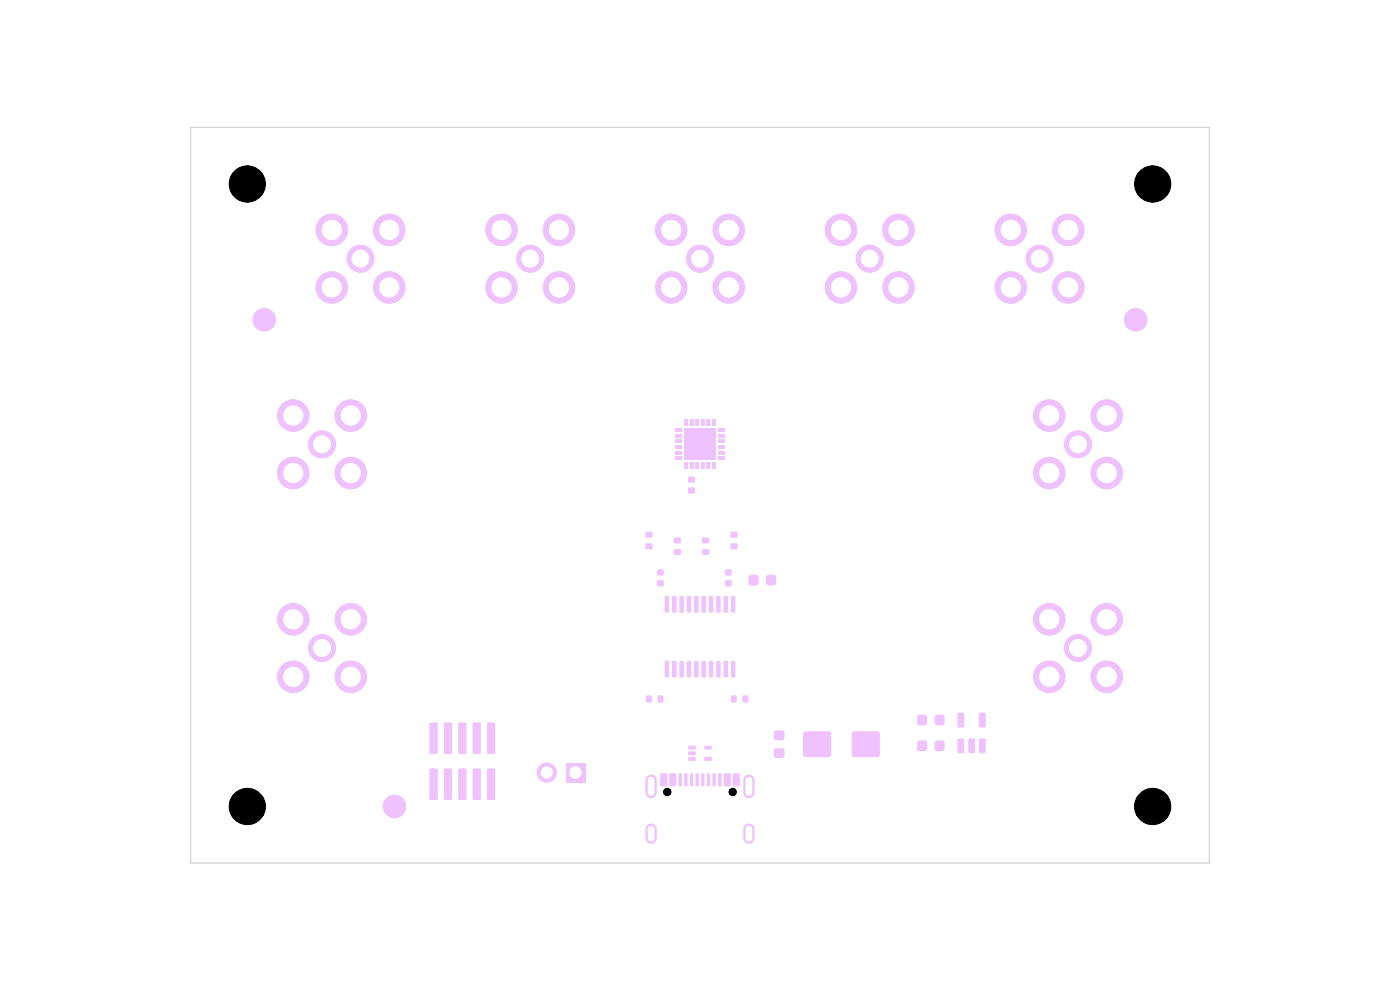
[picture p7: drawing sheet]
<svg xmlns="http://www.w3.org/2000/svg" width="297mm" height="210mm" viewBox="0 0 297 210" stroke-linecap="round" stroke-linejoin="round" font-family="sans-serif">
<g fill="#efc1ff">
<path d="M198.4 151.8l.4-.2h1.1l.4 .2 .1 .3v1.2l-.1 .4-.4 .2h-1.1l-.4-.2-.1-.4v-1.2z"/>
<path d="M194.7 151.8l.4-.2h1.1l.3 .2 .2 .3v1.2l-.2 .4-.3 .2h-1.1l-.4-.2-.2-.4v-1.2z"/>
<path d="M137.1 147.6h1.1v1.3h-1.1z"/>
<path d="M139.6 147.6h1.1v1.3h-1.1z"/>
<path d="M146 158.2h1.5l.1 .7-.2 .1h-1.3l-.1-.2z"/>
<path d="M146 159.4h1.5l.1 .7-.2 .1h-1.3l-.1-.2z"/>
<path d="M146 160.6h1.5l.1 .7-.2 .1h-1.3l-.1-.2z"/>
<path d="M149.5 160.6h1.4l.1 .7-.2 .1h-1.3l-.1-.2z"/>
<path d="M149.5 158.2h1.4l.1 .7-.2 .1h-1.3l-.1-.2z"/>
</g>
<circle cx="56.1" cy="67.8" r="2.4" fill="#efc1ff" stroke="#efc1ff" stroke-width=".21"/>
<g fill="#efc1ff">
<path d="M143.2 90.9h1.5v.7h-1.5z"/>
<path d="M143.2 92.1h1.5v.7h-1.5z"/>
<path d="M143.2 93.3h1.5v.7h-1.5z"/>
<path d="M143.2 94.5h1.5v.7h-1.5z"/>
<path d="M143.2 95.7h1.5v.7h-1.5z"/>
<path d="M143.2 96.9h1.5v.7h-1.5z"/>
<path d="M145.1 98.1h.8v1.4h-.8z"/>
<path d="M146.3 98.1h.8v1.4h-.8z"/>
<path d="M147.5 98.1h.8v1.4h-.8z"/>
<path d="M148.7 98.1h.8v1.4h-.8z"/>
<path d="M149.9 98.1h.8v1.4h-.8z"/>
<path d="M151.1 98.1h.8v1.4h-.8z"/>
<path d="M152.3 96.9h1.5v.7h-1.5z"/>
<path d="M152.3 95.7h1.5v.7h-1.5z"/>
<path d="M152.3 94.5h1.5v.7h-1.5z"/>
<path d="M152.3 93.3h1.5v.7h-1.5z"/>
<path d="M152.3 92.1h1.5v.7h-1.5z"/>
<path d="M152.3 90.9h1.5v.7h-1.5z"/>
<path d="M151.1 89h.8v1.4h-.8z"/>
<path d="M149.9 89h.8v1.4h-.8z"/>
<path d="M148.7 89h.8v1.4h-.8z"/>
<path d="M147.5 89h.8v1.4h-.8z"/>
<path d="M146.3 89h.8v1.4h-.8z"/>
<path d="M145.1 89h.8v1.4h-.8z"/>
<path d="M145.2 91h6.6v6.6h-6.6z"/>
</g>
<g fill="#efc1ff" stroke="#efc1ff" stroke-width=".21">
<circle cx="220.5" cy="54.9" r="2.88"/>
<circle cx="226.6" cy="61" r="3.4"/>
<circle cx="214.4" cy="61" r="3.4"/>
<circle cx="226.6" cy="48.8" r="3.4"/>
<circle cx="214.4" cy="48.8" r="3.4"/>
<circle cx="141.6" cy="168" r=".78"/>
<circle cx="155.4" cy="168" r=".78"/>
</g>
<g fill="#efc1ff">
<path d="M140.2 164.2l1-.2 .3 .3v2.1l-.2 .4h-.8l-.4-.2z"/>
<path d="M142.1 164.2l1-.2 .3 .3 .1 2.1-.3 .4h-.8l-.4-.2z"/>
<path d="M145.2 164.1l.5-.1 .2 .2v2.4l-.2 .2h-.4l-.2-.2z"/>
<path d="M147.6 164.1l.5-.1 .2 .2v2.4l-.2 .2h-.4l-.2-.2z"/>
<path d="M148.8 164.1l.5-.1 .2 .2v2.4l-.2 .2h-.4l-.2-.2z"/>
<path d="M151.2 164.1l.5-.1 .2 .2v2.4l-.2 .2h-.4l-.2-.2z"/>
<path d="M153.6 164.2l1-.2 .4 .3v2.1l-.2 .4h-.9l-.3-.2z"/>
<path d="M155.6 164.2l.9-.2 .4 .3v2.1l-.2 .4h-.9l-.3-.2z"/>
<path d="M152.4 164.1l.5-.1 .2 .2v2.4l-.2 .2h-.4l-.2-.2z"/>
<path d="M150 164.1l.5-.1 .2 .2v2.4l-.2 .2h-.4l-.2-.2z"/>
<path d="M146.4 164.1l.5-.1 .2 .2v2.4l-.2 .2h-.4l-.2-.2z"/>
<path d="M144 164.1l.5-.1 .2 .2v2.4l-.2 .2h-.4l-.2-.2z"/>
</g>
<path d="M138.1 165.5v2.6M138.1 175.9v1.9M158.9 165.5v2.6M158.9 175.9v1.9" fill="none" stroke="#efc1ff" stroke-width="2.4"/>
<g fill="#efc1ff">
<path d="M198.4 157.2l.4-.1h1.1l.4 .1 .1 .4v1.2l-.1 .4-.4 .2h-1.1l-.4-.2-.1-.4v-1.2z"/>
<path d="M194.7 157.2l.4-.1h1.1l.3 .1 .2 .4v1.2l-.2 .4-.3 .2h-1.1l-.4-.2-.2-.4v-1.2z"/>
</g>
<g fill="#efc1ff" stroke="#efc1ff" stroke-width=".21">
<circle cx="228.7" cy="94.3" r="2.88"/>
<circle cx="222.6" cy="100.3" r="3.4"/>
<circle cx="222.6" cy="88.2" r="3.4"/>
<circle cx="234.8" cy="100.3" r="3.4"/>
<circle cx="234.8" cy="88.2" r="3.4"/>
</g>
<g fill="#efc1ff">
<path d="M155 115.3h1.4v1.1h-1.4z"/>
<path d="M155 112.9h1.4v1.1h-1.4z"/>
<path d="M153.9 123.2h1.2v1.1h-1.2z"/>
<path d="M153.9 120.9h1.2v1.1h-1.2z"/>
<path d="M139.5 123.2h1.2v1.1h-1.2z"/>
<path d="M139.5 120.9h1.2v1.1h-1.2z"/>
<path d="M203.2 156.7l1-.1 .3 .2 .1 2.6-.3 .4h-.8l-.4-.2z"/>
<path d="M205.5 156.7l1-.1 .3 .2v2.6l-.2 .4h-.8l-.4-.2z"/>
<path d="M207.8 156.7l1-.1 .3 .2v2.6l-.2 .4h-.9l-.3-.2z"/>
<path d="M207.8 151.3l1-.1 .3 .2v2.6l-.2 .3h-.9l-.3-.2z"/>
<path d="M203.2 151.3l1-.1 .3 .2 .1 2.6-.3 .3h-.8l-.4-.2z"/>
<path d="M162.6 122.1l.4-.2h1.1l.4 .2 .1 .4v1.2l-.1 .3-.4 .2h-1.1l-.4-.2-.1-.3v-1.2z"/>
<path d="M158.9 122.1l.4-.2h1.1l.4 .2 .1 .4v1.2l-.1 .3-.4 .2h-1.1l-.4-.2-.1-.3v-1.2z"/>
</g>
<g fill="#efc1ff" stroke="#efc1ff" stroke-width=".21">
<circle cx="68.3" cy="137.5" r="2.88"/>
<circle cx="74.4" cy="131.4" r="3.4"/>
<circle cx="74.4" cy="143.6" r="3.4"/>
<circle cx="62.2" cy="131.4" r="3.4"/>
<circle cx="62.2" cy="143.6" r="3.4"/>
</g>
<g fill="#efc1ff">
<path d="M149 114.1h1.4v1.1h-1.4z"/>
<path d="M149 116.5h1.4v1.1h-1.4z"/>
</g>
<g fill="#efc1ff" stroke="#efc1ff" stroke-width=".21">
<circle cx="68.3" cy="94.3" r="2.88"/>
<circle cx="74.4" cy="88.2" r="3.4"/>
<circle cx="74.4" cy="100.3" r="3.4"/>
<circle cx="62.2" cy="88.2" r="3.4"/>
<circle cx="62.2" cy="100.3" r="3.4"/>
<circle cx="244.5" cy="171.1" r="3.8"/>
</g>
<g fill="#efc1ff">
<path d="M143 114.1h1.4v1.1h-1.4z"/>
<path d="M143 116.5h1.4v1.1h-1.4z"/>
<path d="M120.1 161.8h4v4.1h-4z"/>
</g>
<g fill="#efc1ff" stroke="#efc1ff" stroke-width=".21">
<circle cx="116" cy="163.9" r="2.04"/>
<circle cx="244.5" cy="39" r="3.8"/>
<circle cx="52.5" cy="39" r="3.8"/>
<circle cx="148.5" cy="54.9" r="2.88"/>
<circle cx="154.6" cy="61" r="3.4"/>
<circle cx="142.4" cy="61" r="3.4"/>
<circle cx="154.6" cy="48.8" r="3.4"/>
<circle cx="142.4" cy="48.8" r="3.4"/>
<circle cx="83.7" cy="171.1" r="2.4"/>
<circle cx="228.7" cy="137.5" r="2.88"/>
<circle cx="222.6" cy="143.6" r="3.4"/>
<circle cx="222.6" cy="131.4" r="3.4"/>
<circle cx="234.8" cy="143.6" r="3.4"/>
<circle cx="234.8" cy="131.4" r="3.4"/>
</g>
<g fill="#efc1ff">
<path d="M155.1 126.5l.7-.1 .2 .2v3.1l-.1 .2-.6 .1-.2-.2z"/>
<path d="M153.6 126.5l.6-.1 .2 .2v3.1l-.1 .2-.6 .1-.2-.2z"/>
<path d="M152 126.5l.6-.1 .3 .2v3.1l-.2 .2-.5 .1-.3-.2z"/>
<path d="M150.4 126.5l.7-.1 .2 .2v3.1l-.1 .2-.6 .1-.2-.2z"/>
<path d="M148.9 126.5l.6-.1 .2 .2 .1 3.1-.2 .2-.6 .1-.2-.2z"/>
<path d="M147.3 126.5l.7-.1 .2 .2v3.1l-.1 .2-.6 .1-.2-.2z"/>
<path d="M145.8 126.5l.6-.1 .2 .2v3.1l-.1 .2-.6 .1-.2-.2z"/>
<path d="M144.2 126.5l.6-.1 .3 .2v3.1l-.2 .2-.5 .1-.3-.2z"/>
<path d="M142.6 126.5l.7-.1 .2 .2v3.1l-.1 .2-.6 .1-.2-.2z"/>
<path d="M141.1 126.5l.6-.1 .2 .2 .1 3.1-.2 .2-.6 .1-.2-.2z"/>
<path d="M141.1 140.2h.6l.2 .1 .1 3.2-.2 .2h-.6l-.2-.1z"/>
<path d="M142.6 140.2h.7l.2 .1v3.2l-.1 .2h-.6l-.2-.1z"/>
<path d="M144.2 140.2h.6l.3 .1v3.2l-.2 .2h-.5l-.3-.1z"/>
<path d="M145.8 140.2h.6l.2 .1v3.2l-.1 .2h-.6l-.2-.1z"/>
<path d="M147.3 140.2h.7l.2 .1v3.2l-.1 .2h-.6l-.2-.1z"/>
<path d="M148.9 140.2h.6l.2 .1 .1 3.2-.2 .2h-.6l-.2-.1z"/>
<path d="M150.4 140.2h.7l.2 .1v3.2l-.1 .2h-.6l-.2-.1z"/>
<path d="M152 140.2h.6l.3 .1v3.2l-.2 .2h-.5l-.3-.1z"/>
<path d="M153.6 140.2h.6l.2 .1v3.2l-.1 .2h-.6l-.2-.1z"/>
<path d="M155.1 140.2h.7l.2 .1v3.2l-.1 .2h-.6l-.2-.1z"/>
</g>
<g fill="#efc1ff" stroke="#efc1ff" stroke-width=".21">
<circle cx="76.5" cy="54.9" r="2.88"/>
<circle cx="82.6" cy="61" r="3.4"/>
<circle cx="70.4" cy="61" r="3.4"/>
<circle cx="82.6" cy="48.8" r="3.4"/>
<circle cx="70.4" cy="48.8" r="3.4"/>
<circle cx="240.9" cy="67.8" r="2.4"/>
</g>
<g fill="#efc1ff">
<path d="M146.1 101.2h1.2v1.1h-1.2z"/>
<path d="M146.1 103.5h1.2v1.1h-1.2z"/>
<path d="M170.5 155.3l.4-.2h4.9a.6 .6 0 0 1 .6 .6v4.3a.6 .6 0 0 1-.6 .6h-4.9a.6 .6 0 0 1-.6-.6v-4.3z"/>
<path d="M180.8 155.3l.5-.2h4.8a.6 .6 0 0 1 .6 .6v4.3a.6 .6 0 0 1-.6 .6h-4.8a.6 .6 0 0 1-.6-.6v-4.3z"/>
<path d="M164.3 158.9l.4-.2h1.2l.4 .2 .1 .3v1.1l-.1 .4-.4 .1h-1.2l-.4-.1-.1-.4v-1.1z"/>
<path d="M164.3 155.1l.4-.2h1.2l.4 .2 .1 .4v1l-.1 .4-.4 .1h-1.2l-.4-.1-.1-.4v-1z"/>
</g>
<g fill="#efc1ff" stroke="#efc1ff" stroke-width=".21">
<circle cx="112.5" cy="54.9" r="2.88"/>
<circle cx="118.6" cy="61" r="3.4"/>
<circle cx="106.4" cy="61" r="3.4"/>
<circle cx="118.6" cy="48.8" r="3.4"/>
<circle cx="106.4" cy="48.8" r="3.4"/>
<circle cx="52.5" cy="171.1" r="3.8"/>
</g>
<g fill="#efc1ff">
<path d="M155.1 147.6h1.1v1.3h-1.1z"/>
<path d="M157.6 147.6h1.1v1.3h-1.1z"/>
<path d="M91.2 163.1l1.4-.1 .3 .2v6.2l-.2 .3h-1.3l-.3-.2z"/>
<path d="M91.2 153.3l1.4-.1 .3 .2v6.3l-.2 .2h-1.3l-.3-.1z"/>
<path d="M94.2 163.1l1.5-.1 .2 .2v6.2l-.1 .3h-1.4l-.2-.2z"/>
<path d="M94.2 153.3l1.5-.1 .2 .2v6.3l-.1 .2h-1.4l-.2-.1z"/>
<path d="M97.3 163.1l1.4-.1 .3 .2v6.2l-.2 .3h-1.3l-.3-.2z"/>
<path d="M97.3 153.3l1.4-.1 .3 .2v6.3l-.2 .2h-1.3l-.3-.1z"/>
<path d="M100.3 163.1l1.5-.1 .2 .2v6.2l-.1 .3h-1.4l-.2-.2z"/>
<path d="M100.3 153.3l1.5-.1 .2 .2v6.3l-.1 .2h-1.4l-.2-.1z"/>
<path d="M103.4 163.1l1.4-.1 .2 .2 .1 6.2-.2 .3h-1.3l-.3-.2z"/>
<path d="M103.4 153.3l1.4-.1 .2 .2 .1 6.3-.2 .2h-1.3l-.3-.1z"/>
<path d="M137 112.9h1.4v1.1h-1.4z"/>
<path d="M137 115.3h1.4v1.1h-1.4z"/>
</g>
<g fill="#efc1ff" stroke="#efc1ff" stroke-width=".21">
<circle cx="184.5" cy="54.9" r="2.88"/>
<circle cx="190.6" cy="61" r="3.4"/>
<circle cx="178.4" cy="61" r="3.4"/>
<circle cx="190.6" cy="48.8" r="3.4"/>
<circle cx="178.4" cy="48.8" r="3.4"/>
</g>
<path d="M40.5 27h216v156.1h-216z" fill="none" stroke="#d0d2cd" stroke-width=".24"/>
<g fill="#fff" stroke="#fff" stroke-width=".21">
<circle cx="220.5" cy="54.9" r="1.8"/>
<circle cx="226.6" cy="61" r="2.04"/>
<circle cx="214.4" cy="61" r="2.04"/>
<circle cx="226.6" cy="48.8" r="2.04"/>
<circle cx="214.4" cy="48.8" r="2.04"/>
<circle cx="228.7" cy="94.3" r="1.8"/>
<circle cx="222.6" cy="100.3" r="2.04"/>
<circle cx="222.6" cy="88.2" r="2.04"/>
<circle cx="234.8" cy="100.3" r="2.04"/>
<circle cx="234.8" cy="88.2" r="2.04"/>
<circle cx="68.3" cy="137.5" r="1.8"/>
<circle cx="74.4" cy="131.4" r="2.04"/>
<circle cx="74.4" cy="143.6" r="2.04"/>
<circle cx="62.2" cy="131.4" r="2.04"/>
<circle cx="62.2" cy="143.6" r="2.04"/>
<circle cx="68.3" cy="94.3" r="1.8"/>
<circle cx="74.4" cy="88.2" r="2.04"/>
<circle cx="74.4" cy="100.3" r="2.04"/>
<circle cx="62.2" cy="88.2" r="2.04"/>
<circle cx="62.2" cy="100.3" r="2.04"/>
<circle cx="122.1" cy="163.9" r="1.2"/>
<circle cx="116" cy="163.9" r="1.2"/>
<circle cx="148.5" cy="54.9" r="1.8"/>
<circle cx="154.6" cy="61" r="2.04"/>
<circle cx="142.4" cy="61" r="2.04"/>
<circle cx="154.6" cy="48.8" r="2.04"/>
<circle cx="142.4" cy="48.8" r="2.04"/>
<circle cx="228.7" cy="137.5" r="1.8"/>
<circle cx="222.6" cy="143.6" r="2.04"/>
<circle cx="222.6" cy="131.4" r="2.04"/>
<circle cx="234.8" cy="143.6" r="2.04"/>
<circle cx="234.8" cy="131.4" r="2.04"/>
<circle cx="76.5" cy="54.9" r="1.8"/>
<circle cx="82.6" cy="61" r="2.04"/>
<circle cx="70.4" cy="61" r="2.04"/>
<circle cx="82.6" cy="48.8" r="2.04"/>
<circle cx="70.4" cy="48.8" r="2.04"/>
<circle cx="112.5" cy="54.9" r="1.8"/>
<circle cx="118.6" cy="61" r="2.04"/>
<circle cx="106.4" cy="61" r="2.04"/>
<circle cx="118.6" cy="48.8" r="2.04"/>
<circle cx="106.4" cy="48.8" r="2.04"/>
<circle cx="184.5" cy="54.9" r="1.8"/>
<circle cx="190.6" cy="61" r="2.04"/>
<circle cx="178.4" cy="61" r="2.04"/>
<circle cx="190.6" cy="48.8" r="2.04"/>
<circle cx="178.4" cy="48.8" r="2.04"/>
</g>
<g fill="#000" stroke="#000" stroke-width=".21">
<circle cx="52.5" cy="39" r="3.8"/>
<circle cx="244.5" cy="39" r="3.8"/>
<circle cx="52.5" cy="171.1" r="3.8"/>
<circle cx="141.6" cy="168" r=".78"/>
<circle cx="155.4" cy="168" r=".78"/>
<circle cx="244.5" cy="171.1" r="3.8"/>
</g>
<path d="M138.1 165.5v2.6M138.1 175.9v1.9M158.9 165.5v2.6M158.9 175.9v1.9" fill="none" stroke="#fff" stroke-width="1.4"/>
</svg>
